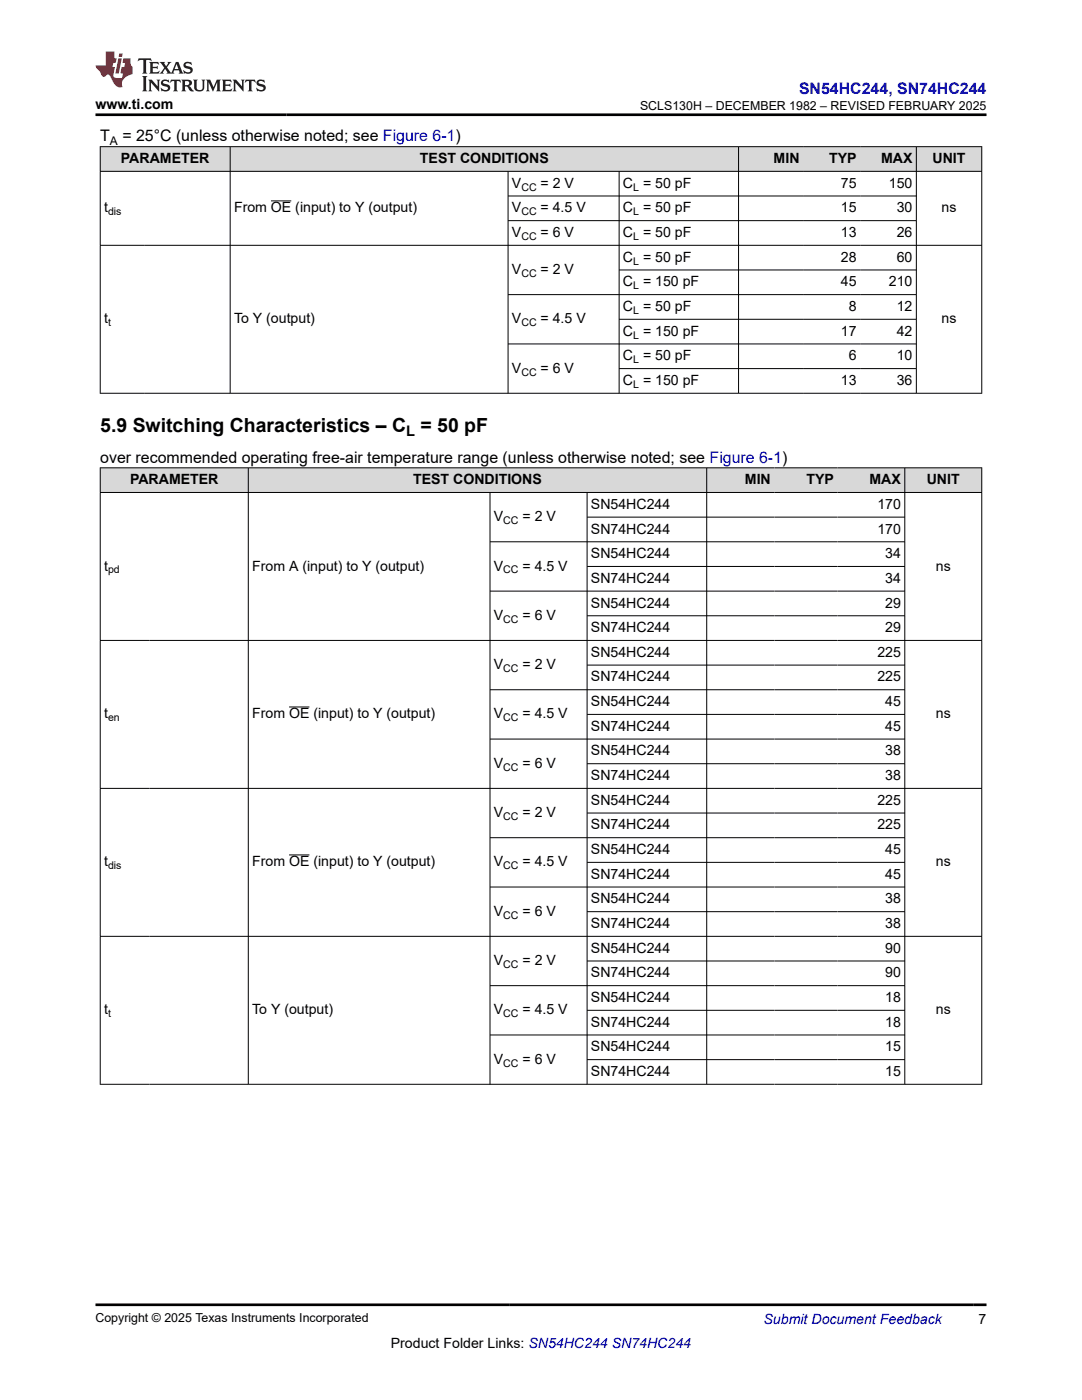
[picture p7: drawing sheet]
<svg xmlns="http://www.w3.org/2000/svg" width="216mm" height="279mm" viewBox="0 0 216 279" stroke-linecap="round" stroke-linejoin="round" font-family="sans-serif">
<defs><g id="words">
<g font-size="3.9">
<text x="20" y="86.2">5.9 Switching Characteristics – C</text>
<text x="83.9" y="86.2">= 50 pF</text>
</g>
<text font-size="3.2" fill="#00f" x="159.4" y="18.7">SN54HC244, SN74HC244</text>
<g font-size="3.2">
<text x="20" y="28.2">T</text>
<text x="24.4" y="28.2">= 25°C (unless otherwise noted; see Figure 6-1)</text>
<text x="20" y="92.3">over recommended operating free-air temperature range (unless otherwise noted; see Figure 6-1)</text>
</g>
<text font-size="2.9" x="81" y="86.9">L</text>
<g font-size="2.8">
<text x="19" y="21.8">www.ti.com</text>
<text x="24.1" y="32.5">PARAMETER</text>
<text x="83.8" y="32.5">TEST CONDITIONS</text>
<text x="154.4" y="32.5">MIN</text>
<text x="165.4" y="32.5">TYP</text>
<text x="175.8" y="32.5">MAX</text>
<text x="186.1" y="32.5">UNIT</text>
<text x="102.1" y="37.5">V</text>
<text x="107.9" y="37.5">= 2 V</text>
<text x="124.3" y="37.5">C = 50 pF</text>
<text x="167.8" y="37.5">75</text>
<text x="177.4" y="37.5">150</text>
<text x="20.8" y="42.4">t</text>
<text x="46.7" y="42.4">From OE (input) to Y (output)</text>
<text x="102.1" y="42.4">V</text>
<text x="102.1" y="47.3">V</text>
<text x="107.9" y="42.4">= 4.5 V</text>
<text x="107.9" y="47.3">= 6 V</text>
<text x="124.3" y="42.4">C = 50 pF</text>
<text x="124.3" y="47.3">C = 50 pF</text>
<text x="167.8" y="42.4">15</text>
<text x="167.8" y="47.3">13</text>
<text x="178.9" y="42.4">30</text>
<text x="178.9" y="47.3">26</text>
<text x="187.9" y="42.4">ns</text>
<text x="124.3" y="52.2">C = 50 pF</text>
<text x="167.8" y="52.2">28</text>
<text x="178.9" y="52.2">60</text>
<text x="102.1" y="54.7">V</text>
<text x="107.9" y="54.7">= 2 V</text>
<text x="124.3" y="57.2">C = 150 pF</text>
<text x="167.8" y="57.2">45</text>
<text x="177.4" y="57.2">210</text>
<text x="20.8" y="64.5">t</text>
<text x="46.7" y="64.5">To Y (output)</text>
<text x="102.1" y="64.5">V</text>
<text x="107.9" y="64.5">= 4.5 V</text>
<text x="124.3" y="62.1">C = 50 pF</text>
<text x="169.4" y="62.1">8</text>
<text x="178.9" y="62.1">12</text>
<text x="187.9" y="64.5">ns</text>
<text x="124.3" y="67">C = 150 pF</text>
<text x="124.3" y="71.9">C = 50 pF</text>
<text x="167.8" y="67">17</text>
<text x="169.4" y="71.9">6</text>
<text x="178.9" y="67">42</text>
<text x="178.9" y="71.9">10</text>
<text x="102.1" y="74.4">V</text>
<text x="107.9" y="74.4">= 6 V</text>
<text x="124.3" y="76.8">C = 150 pF</text>
<text x="167.8" y="76.8">13</text>
<text x="178.9" y="76.8">36</text>
<text x="25.9" y="96.6">PARAMETER</text>
<text x="82.4" y="96.6">TEST CONDITIONS</text>
<text x="117.9" y="101.6">SN54HC244</text>
<text x="148.6" y="96.6">MIN</text>
<text x="160.9" y="96.6">TYP</text>
<text x="173.5" y="96.6">MAX</text>
<text x="175.1" y="101.6">170</text>
<text x="184.9" y="96.6">UNIT</text>
<text x="98.5" y="104">V</text>
<text x="104.3" y="104">= 2 V</text>
<text x="117.9" y="106.5">SN74HC244</text>
<text x="175.1" y="106.5">170</text>
<text x="20.8" y="113.9">t</text>
<text x="50.3" y="113.9">From A (input) to Y (output)</text>
<text x="98.5" y="113.9">V</text>
<text x="104.3" y="113.9">= 4.5 V</text>
<text x="117.9" y="111.4">SN54HC244</text>
<text x="176.6" y="111.4">34</text>
<text x="186.7" y="113.9">ns</text>
<text x="117.9" y="116.3">SN74HC244</text>
<text x="176.6" y="116.3">34</text>
<text x="98.5" y="123.7">V</text>
<text x="104.3" y="123.7">= 6 V</text>
<text x="117.9" y="121.2">SN54HC244</text>
<text x="176.6" y="121.2">29</text>
<text x="117.9" y="126.2">SN74HC244</text>
<text x="117.9" y="131.1">SN54HC244</text>
<text x="175.1" y="131.1">225</text>
<text x="176.6" y="126.2">29</text>
<text x="98.5" y="133.5">V</text>
<text x="104.3" y="133.5">= 2 V</text>
<text x="117.9" y="136">SN74HC244</text>
<text x="175.1" y="136">225</text>
<text x="20.8" y="143.4">t</text>
<text x="50.3" y="143.4">From OE (input) to Y (output)</text>
<text x="98.5" y="143.4">V</text>
<text x="104.3" y="143.4">= 4.5 V</text>
<text x="117.9" y="140.9">SN54HC244</text>
<text x="176.6" y="140.9">45</text>
<text x="186.7" y="143.4">ns</text>
<text x="117.9" y="145.8">SN74HC244</text>
<text x="176.6" y="145.8">45</text>
<text x="98.5" y="153.2">V</text>
<text x="104.3" y="153.2">= 6 V</text>
<text x="117.9" y="150.8">SN54HC244</text>
<text x="117.9" y="155.7">SN74HC244</text>
<text x="176.6" y="150.8">38</text>
<text x="176.6" y="155.7">38</text>
<text x="117.9" y="160.6">SN54HC244</text>
<text x="175.1" y="160.6">225</text>
<text x="98.5" y="163.1">V</text>
<text x="104.3" y="163.1">= 2 V</text>
<text x="117.9" y="165.5">SN74HC244</text>
<text x="175.1" y="165.5">225</text>
<text x="20.8" y="172.9">t</text>
<text x="50.3" y="172.9">From OE (input) to Y (output)</text>
<text x="98.5" y="172.9">V</text>
<text x="104.3" y="172.9">= 4.5 V</text>
<text x="117.9" y="170.5">SN54HC244</text>
<text x="176.6" y="170.5">45</text>
<text x="186.7" y="172.9">ns</text>
<text x="117.9" y="175.4">SN74HC244</text>
<text x="176.6" y="175.4">45</text>
<text x="98.5" y="182.8">V</text>
<text x="104.3" y="182.8">= 6 V</text>
<text x="117.9" y="180.3">SN54HC244</text>
<text x="117.9" y="185.2">SN74HC244</text>
<text x="176.6" y="180.3">38</text>
<text x="176.6" y="185.2">38</text>
<text x="117.9" y="190.1">SN54HC244</text>
<text x="176.6" y="190.1">90</text>
<text x="98.5" y="192.6">V</text>
<text x="104.3" y="192.6">= 2 V</text>
<text x="117.9" y="195.1">SN74HC244</text>
<text x="176.6" y="195.1">90</text>
<text x="20.8" y="202.4">t</text>
<text x="50.3" y="202.4">To Y (output)</text>
<text x="98.5" y="202.4">V</text>
<text x="104.3" y="202.4">= 4.5 V</text>
<text x="117.9" y="200">SN54HC244</text>
<text x="176.6" y="200">18</text>
<text x="186.7" y="202.4">ns</text>
<text x="117.9" y="204.9">SN74HC244</text>
<text x="117.9" y="209.8">SN54HC244</text>
<text x="176.6" y="204.9">18</text>
<text x="176.6" y="209.8">15</text>
<text x="98.5" y="212.3">V</text>
<text x="104.3" y="212.3">= 6 V</text>
<text x="117.9" y="214.7">SN74HC244</text>
<text x="176.6" y="214.7">15</text>
<text x="78" y="269">Product Folder Links: SN54HC244 SN74HC244</text>
<text x="195.3" y="264.2">7</text>
</g>
<text font-size="2.8" fill="#00f" x="152.4" y="264.2">Submit Document Feedback</text>
<g font-size="2.5">
<text x="127.7" y="21.9">SCLS130H – DECEMBER 1982 – REVISED FEBRUARY 2025</text>
<text x="19" y="263.9">Copyright © 2025 Texas Instruments Incorporated</text>
</g>
<text font-size="2.4" x="21.9" y="28.9">A</text>
<g font-size="2.1">
<text x="104" y="38">CC</text>
<text x="126.3" y="38">L</text>
<text x="21.6" y="43">dis</text>
<text x="104" y="43">CC</text>
<text x="104" y="47.9">CC</text>
<text x="126.3" y="43">L</text>
<text x="126.3" y="47.9">L</text>
<text x="126.3" y="52.8">L</text>
<text x="104" y="55.3">CC</text>
<text x="126.3" y="57.7">L</text>
<text x="21.6" y="65.1">t</text>
<text x="104" y="65.1">CC</text>
<text x="126.3" y="62.6">L</text>
<text x="126.3" y="67.6">L</text>
<text x="104" y="74.9">CC</text>
<text x="126.3" y="72.5">L</text>
<text x="126.3" y="77.4">L</text>
<text x="100.4" y="104.6">CC</text>
<text x="21.6" y="114.4">pd</text>
<text x="100.4" y="114.4">CC</text>
<text x="100.4" y="124.3">CC</text>
<text x="100.4" y="134.1">CC</text>
<text x="21.6" y="144">en</text>
<text x="100.4" y="144">CC</text>
<text x="100.4" y="153.8">CC</text>
<text x="100.4" y="163.6">CC</text>
<text x="21.6" y="173.5">dis</text>
<text x="100.4" y="173.5">CC</text>
<text x="100.4" y="183.3">CC</text>
<text x="100.4" y="193.2">CC</text>
<text x="21.6" y="203">t</text>
<text x="100.4" y="203">CC</text>
<text x="100.4" y="212.9">CC</text>
</g>
</g></defs>
<g fill="#d8d8d8">
<path d="M20 29.3h175.9v4.9h-175.9z" fill-rule="evenodd"/>
<path d="M20.1 29.3h25.8v4.8h-25.8z" fill-rule="evenodd"/>
<path d="M46 29.3h101.3v4.8h-101.3z" fill-rule="evenodd"/>
<path d="M147.4 29.3h12.8v4.8h-12.8z" fill-rule="evenodd"/>
<path d="M160.2 29.3h11.4v4.8h-11.4z" fill-rule="evenodd"/>
<path d="M171.6 29.3h11.2v4.8h-11.2z" fill-rule="evenodd"/>
<path d="M182.9 29.3h12.9v4.8h-12.9z" fill-rule="evenodd"/>
</g>
<g fill="none" stroke="#000" stroke-width=".2">
<path d="M19.9 29.3h176.1M19.9 34.2h176.1M20 29.2v49.3M45.9 29.2v49.3M101.4 34.2v44.3M101.4 39.1h81.5M123.5 34.2v44.3M147.4 29.2v49.3M182.8 29.2v49.3M195.9 29.2v49.3M19.9 49h176.1M54.1 40.1h4"/>
<path d="M101.4 44h81.5M123.5 53.9h59.4M182.9 58.8h-81.5M19.9 78.5h176.1M101.4 68.6h81.5M123.5 63.7h59.4M123.5 73.6h59.4"/>
</g>
<g fill="#d8d8d8">
<path d="M20 93.4h175.9v4.9h-175.9z" fill-rule="evenodd"/>
<path d="M20.1 93.4h29.4v4.8h-29.4z" fill-rule="evenodd"/>
<path d="M49.6 93.4h91.4v4.8h-91.4z" fill-rule="evenodd"/>
<path d="M141.1 93.4h13.4v4.8h-13.4z" fill-rule="evenodd"/>
<path d="M154.5 93.4h12.6v4.8h-12.6z" fill-rule="evenodd"/>
<path d="M167.1 93.4h13.4v4.8h-13.4z" fill-rule="evenodd"/>
<path d="M180.6 93.4h15.2v4.8h-15.2z" fill-rule="evenodd"/>
</g>
<g fill="none" stroke="#000" stroke-width=".2">
<path d="M19.9 93.4h176.1M19.9 98.3h176.1M20 93.3v123.2M49.5 93.3v123.2M97.8 98.3v118.2M117.1 98.3v118.2M141 93.3v123.2M180.5 93.3v123.2M195.9 93.3v123.2M97.8 108.1h82.8M117.1 103.2h63.5M117.1 113h63.5"/>
<path d="M180.6 118h-82.8M19.9 127.8h176.1M97.8 137.7h82.8M117.1 122.9h63.5M117.1 132.7h63.5M19.9 157.3h176.1M57.7 141.1h4.1M97.8 147.5h82.8M117.1 142.6h63.5M117.1 152.4h63.5M57.7 170.6h4.1M117.1 162.3h63.5"/>
<path d="M117.1 172.1h63.5M180.6 167.2h-82.8M180.6 177h-82.8M19.9 186.9h176.1M97.8 196.7h82.8M117.1 181.9h63.5M117.1 191.8h63.5M19.9 216.4h176.1M97.8 206.6h82.8M117.1 201.6h63.5M117.1 211.5h63.5"/>
</g>
<path d="M27.7 11.6l-.2 .6 .5-.2h.6v.1v2.2l-.2 .4h1l-.2-.4v-2.2v-.1h.5l.5 .2-.1-.6zM29.8 12.4l.2 .3v1.6l-.2 .4h1.9l.1-.6a1.08 1.08 0 0 1-1.3 .2v-.7h.6l.4 .2v-.7l-.4 .2h-.6v-.5l.2-.2a1 1 0 0 1 1 .3l-.1-.5zM31.8 12.4l1 1.1-1 1.2h.9l-.2-.2 .4-.8 .5 .8-.2 .2h1.6l-.2-.2 .1-.5h1l.1 .5-.1 .2h.9l-.2-.4-.8-1.9h-.5l-1 2.1-.8-1.1 .9-1h-.8l.2 .2-.5 .6-.3-.6 .1-.2zM35.2 12.8l.4 1h-.8zM36.8 12.5a.65 .65 0 0 0-.2 .7 .65 .65 0 0 0 .6 .5l.7 .1 .1 .3a.79 .79 0 0 1-.7 .4 .79 .79 0 0 1-.7-.5l.1 .7 .2-.1a.93 .93 0 0 0 1.1 0 .93 .93 0 0 0 .4-.9 1.46 1.46 0 0 0-1.2-.6l-.1-.3a1.09 1.09 0 0 1 1.2 .2l-.2-.6-.1 .1-.6-.2zM28.4 15.2l.2 .4v2.2l-.2 .4h1l-.2-.4v-2.2l.2-.4zM29.6 15.9l.2 .4v1.5l-.2 .4h.8l-.3-.4v-1.3l1.7 1.8v-2l.2-.4h-.8l.2 .2 .1 1.1-1.2-1.3zM32.3 16a.65 .65 0 0 0-.2 .8 .65 .65 0 0 0 .7 .4l.6 .2 .1 .2a.79 .79 0 0 1-.7 .4 .79 .79 0 0 1-.7-.5l.1 .7 .2-.1a.93 .93 0 0 0 1.1 .1 .93 .93 0 0 0 .4-1 1.46 1.46 0 0 0-1.2-.5l-.1-.4a1.09 1.09 0 0 1 1.2 .2l-.2-.6-.1 .1-.6-.1zM34.1 15.9l-.1 .6a.63 .63 0 0 1 .7-.3l.1 1.6-.3 .4h1l-.2-.4v-1.6a.66 .66 0 0 1 .8 .3l-.1-.6zM36.2 15.9l.2 .4v1.5l-.2 .4h.9l-.2-.2v-.7h.5l.1 .2a.79 .79 0 0 0 1.2 .6l-1-.9a.61 .61 0 0 0 .6-.6 .61 .61 0 0 0-.5-.7zM36.9 16.2h.2a.47 .47 0 0 1 .5 .1 .47 .47 0 0 1 .1 .5l-.2 .1-.6 .1zM38.5 15.9l.2 .2a2.27 2.27 0 0 0 .4 2 1.04 1.04 0 0 0 1.7-.7v-1.3l.2-.2h-.8l.2 .4v1.1a.6 .6 0 0 1-.6 .6 .6 .6 0 0 1-.6-.6v-1.1l.3-.4zM41.1 15.9l.2 .4v1.5l-.2 .4h.7l-.2-.4v-1.4l.9 1.9 .8-1.9v1.4l-.2 .4h1l-.3-.4v-1.5l.3-.4h-.8l-.7 1.5-.7-1.5zM44.3 15.9l.2 .4v1.5l-.2 .4h1.9l.1-.6a1.09 1.09 0 0 1-1.3 .2v-.7h.6l.4 .2v-.6l-.4 .2h-.6v-.6l.2-.1a1.01 1.01 0 0 1 1 .3l-.1-.6zM46.4 15.9l.3 .4v1.5l-.3 .4h.8l-.2-.4v-1.3l1.6 1.8v-2l.2-.4h-.7l.2 .2v1.1l-1.2-1.3zM49 15.9l-.1 .6a.63 .63 0 0 1 .8-.3v1.6l-.3 .4h1l-.2-.4v-1.6a.66 .66 0 0 1 .8 .3l-.1-.6zM51.4 16a.65 .65 0 0 0-.2 .8 .65 .65 0 0 0 .6 .4l.6 .2 .2 .2a.79 .79 0 0 1-.8 .4 .79 .79 0 0 1-.6-.5l.1 .7 .2-.1a.93 .93 0 0 0 1 .1 .93 .93 0 0 0 .5-1 1.46 1.46 0 0 0-1.3-.5l-.1-.4a1.09 1.09 0 0 1 1.3 .2l-.2-.6-.2 .1-.5-.1z" fill="#231f20"/>
<path d="M21.1 10.3v2.7h-2.1l.1 .4 .9 1a.95 .95 0 0 0 .9 .9 .59 .59 0 0 1 .6-.4 .59 .59 0 0 1 .5 .3l.4 .8a1.59 1.59 0 0 0 2.1 1.4 1.61 1.61 0 0 1 1-2.3l1-.3-.1-1.5a1.59 1.59 0 0 1-.4-1.7h-1.4l-.2 .9h.5l-.1 .9h-.5l-.2 .9v.3l.4 .1-.2 .9h-.6a.73 .73 0 0 1-1.1-.7l.3-1.5h-.5l.2-.9h.5l.2-.9h-.5v-1.3zM23.6 11.6l-.6 3.1h.7l.6-3.1zM23.8 10.7l-.1 .6h.7l.1-.6z" fill="#ed1c24"/>
<path d="M19 22.9h177.8M19 260.4h177.8" fill="none" stroke="#000" stroke-width=".53"/>
<use href="#words"/>
</svg>
